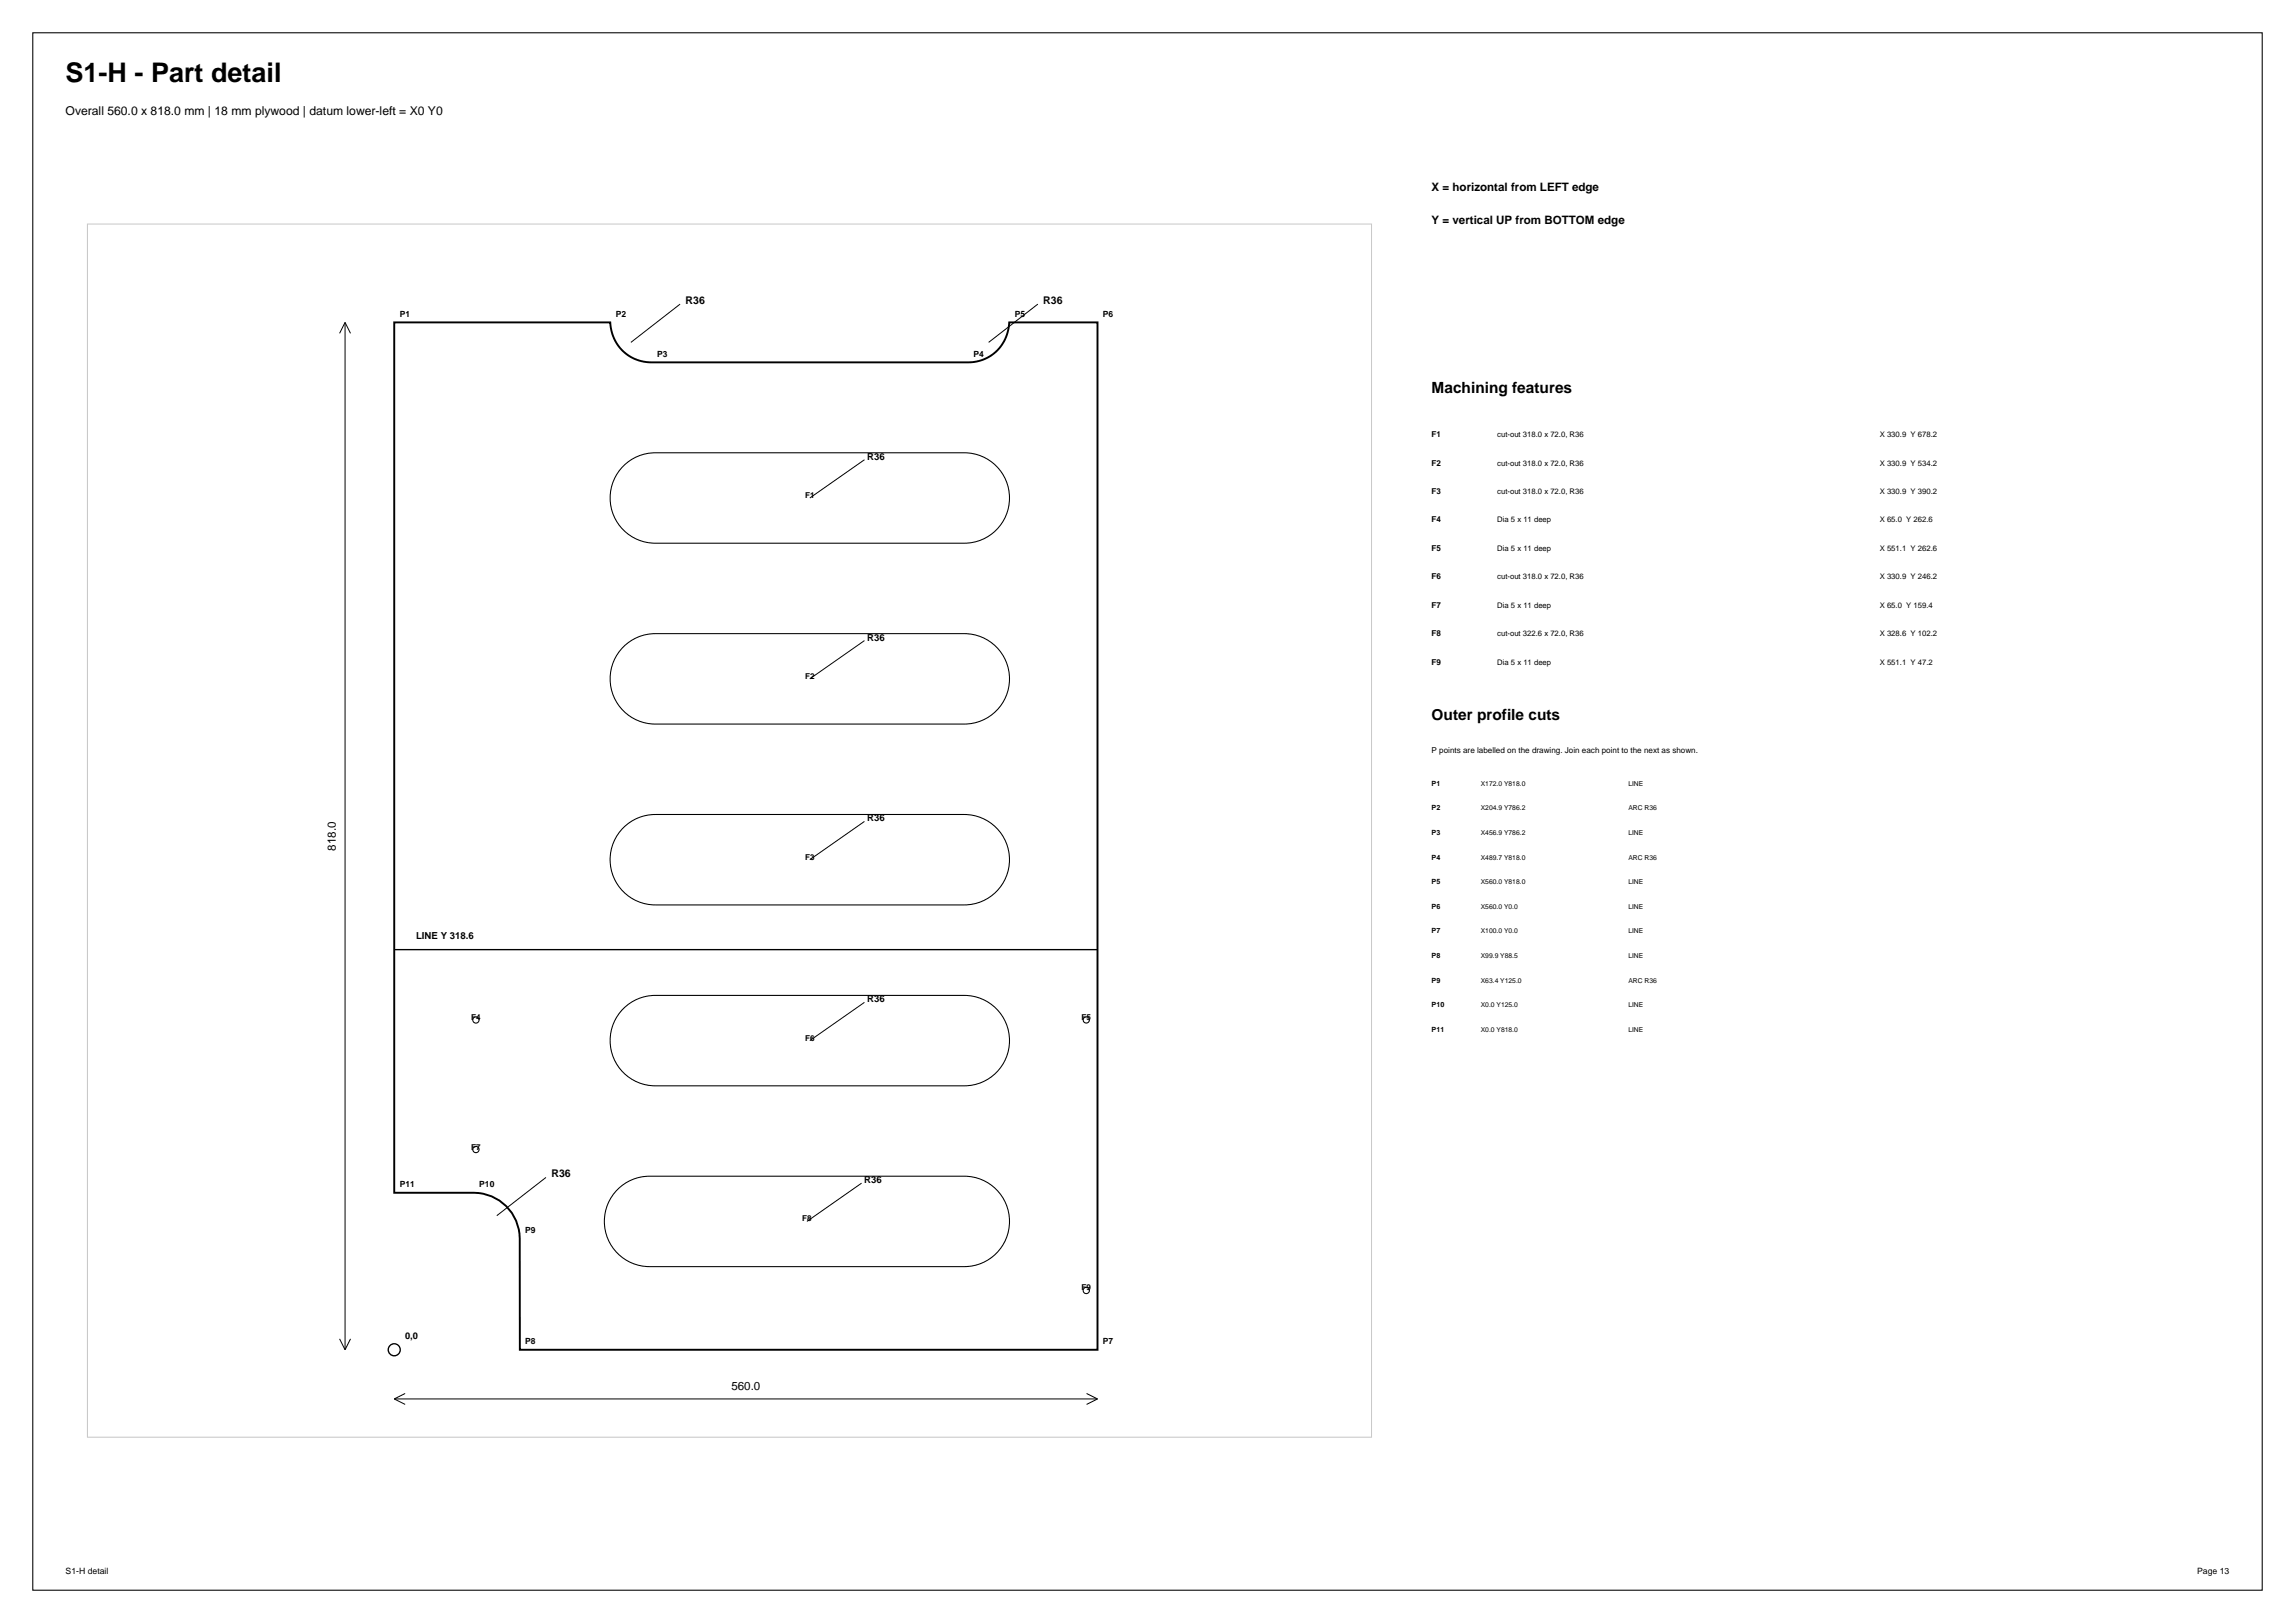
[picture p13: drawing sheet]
<svg xmlns="http://www.w3.org/2000/svg" width="420mm" height="297mm" viewBox="0 0 420 297" stroke-linecap="round" stroke-linejoin="round" font-family="sans-serif">
<defs><g id="words">
<text font-size="4.9" x="12" y="15">S1-H - Part detail</text>
<g font-size="2.8">
<text x="262" y="72">Machining features</text>
<text x="262" y="131.8">Outer profile cuts</text>
</g>
<text font-size="2.2" x="12" y="21">Overall 560.0 x 818.0 mm | 18 mm plywood | datum lower-left = X0 Y0</text>
<g font-size="2.1">
<text x="262" y="35">X = horizontal from LEFT edge</text>
<text x="262" y="41">Y = vertical UP from BOTTOM edge</text>
<text x="61.4" y="155.6" transform="rotate(-90 61.4 155.6)">818.0</text>
<text x="133.9" y="254.4">560.0</text>
</g>
<g font-size="1.9">
<text x="125.5" y="55.7">R36</text>
<text x="190.9" y="55.7">R36</text>
<text x="100.9" y="215.5">R36</text>
</g>
<g font-size="1.8">
<text x="158.7" y="84.1">R36</text>
<text x="158.7" y="117.2">R36</text>
<text x="158.7" y="150.3">R36</text>
<text x="76.1" y="171.8">LINE Y 318.6</text>
<text x="158.7" y="183.4">R36</text>
<text x="158.2" y="216.5">R36</text>
</g>
<text font-size="1.7" x="74.1" y="245">0,0</text>
<g font-size="1.6">
<text x="73.1" y="58">P1</text>
<text x="112.7" y="58">P2</text>
<text x="185.7" y="58">P5</text>
<text x="201.9" y="58">P6</text>
<text x="120.2" y="65.3">P3</text>
<text x="178.2" y="65.3">P4</text>
<text x="73.1" y="217.3">P11</text>
<text x="87.7" y="217.3">P10</text>
<text x="96.1" y="225.7">P9</text>
<text x="201.9" y="246">P7</text>
<text x="96.1" y="246">P8</text>
<text x="12" y="288">S1-H detail</text>
<text x="402.1" y="288">Page 13</text>
</g>
<g font-size="1.5">
<text x="262" y="80">F1</text>
<text x="262" y="85.2">F2</text>
<text x="147.3" y="91.1">F1</text>
<text x="262" y="90.4">F3</text>
<text x="262" y="95.6">F4</text>
<text x="262" y="100.8">F5</text>
<text x="262" y="106">F6</text>
<text x="262" y="111.2">F7</text>
<text x="262" y="116.4">F8</text>
<text x="147.3" y="124.2">F2</text>
<text x="262" y="121.6">F9</text>
<text x="262" y="137.8">P points are labelled on the drawing. Join each point to the next as shown.</text>
<text x="147.3" y="157.3">F3</text>
<text x="86.2" y="186.6">F4</text>
<text x="147.3" y="190.4">F6</text>
<text x="197.9" y="186.6">F5</text>
<text x="86.2" y="210.4">F7</text>
<text x="146.8" y="223.5">F8</text>
<text x="197.9" y="236.2">F9</text>
</g>
<g font-size="1.4">
<text x="274" y="80">cut-out 318.0 x 72.0, R36</text>
<text x="344" y="80">X 330.9 Y 678.2</text>
<text x="274" y="85.2">cut-out 318.0 x 72.0, R36</text>
<text x="344" y="85.2">X 330.9 Y 534.2</text>
<text x="274" y="90.4">cut-out 318.0 x 72.0, R36</text>
<text x="274" y="95.6">Dia 5 x 11 deep</text>
<text x="344" y="90.4">X 330.9 Y 390.2</text>
<text x="344" y="95.6">X 65.0 Y 262.6</text>
<text x="274" y="100.8">Dia 5 x 11 deep</text>
<text x="344" y="100.8">X 551.1 Y 262.6</text>
<text x="274" y="106">cut-out 318.0 x 72.0, R36</text>
<text x="344" y="106">X 330.9 Y 246.2</text>
<text x="274" y="111.2">Dia 5 x 11 deep</text>
<text x="344" y="111.2">X 65.0 Y 159.4</text>
<text x="274" y="116.4">cut-out 322.6 x 72.0, R36</text>
<text x="344" y="116.4">X 328.6 Y 102.2</text>
<text x="274" y="121.6">Dia 5 x 11 deep</text>
<text x="344" y="121.6">X 551.1 Y 47.2</text>
</g>
<g font-size="1.3">
<text x="262" y="143.8">P1</text>
<text x="262" y="148.3">P2</text>
<text x="262" y="152.8">P3</text>
<text x="262" y="157.3">P4</text>
<text x="262" y="161.8">P5</text>
<text x="262" y="166.3">P6</text>
<text x="262" y="170.8">P7</text>
<text x="262" y="175.3">P8</text>
<text x="262" y="179.8">P9</text>
<text x="262" y="184.3">P10</text>
<text x="262" y="188.8">P11</text>
</g>
<g font-size="1.2">
<text x="271" y="143.8">X172.0 Y818.0</text>
<text x="298" y="143.8">LINE</text>
<text x="271" y="148.3">X204.9 Y786.2</text>
<text x="298" y="148.3">ARC R36</text>
<text x="271" y="152.8">X456.9 Y786.2</text>
<text x="298" y="152.8">LINE</text>
<text x="271" y="157.3">X489.7 Y818.0</text>
<text x="271" y="161.8">X560.0 Y818.0</text>
<text x="298" y="157.3">ARC R36</text>
<text x="298" y="161.8">LINE</text>
<text x="271" y="166.3">X560.0 Y0.0</text>
<text x="298" y="166.3">LINE</text>
<text x="271" y="170.8">X100.0 Y0.0</text>
<text x="298" y="170.8">LINE</text>
<text x="271" y="175.3">X99.9 Y88.5</text>
<text x="271" y="179.8">X63.4 Y125.0</text>
<text x="298" y="175.3">LINE</text>
<text x="298" y="179.8">ARC R36</text>
<text x="271" y="184.3">X0.0 Y125.0</text>
<text x="298" y="184.3">LINE</text>
<text x="271" y="188.8">X0.0 Y818.0</text>
<text x="298" y="188.8">LINE</text>
</g>
</g></defs>
<g fill="none" stroke="#000" stroke-width=".19">
<path d="M6 6h408v285h-408zM114.1 85.3a8.2 8.2 0 0 1 5.8-2.4h56.6a8.3 8.3 0 0 1 8.2 8.2 8.3 8.3 0 0 1-8.2 8.3h-56.6a8.3 8.3 0 0 1-7.6-5.1 8.3 8.3 0 0 1 1.8-9zM114.1 118.4a8.2 8.2 0 0 1 5.8-2.4h56.6a8.3 8.3 0 0 1 8.2 8.2 8.3 8.3 0 0 1-8.2 8.3h-56.6a8.3 8.3 0 0 1-7.6-5.1 8.3 8.3 0 0 1 1.8-9zM114.1 151.5a8.2 8.2 0 0 1 5.8-2.5h56.6a8.3 8.3 0 0 1 8.2 8.3 8.3 8.3 0 0 1-8.2 8.3h-56.6a8.3 8.3 0 0 1-7.6-5.1 8.3 8.3 0 0 1 1.8-9zM114.1 184.6a8.2 8.2 0 0 1 5.8-2.4h56.6a8.3 8.3 0 0 1 8.2 8.2 8.3 8.3 0 0 1-8.2 8.3h-56.6a8.3 8.3 0 0 1-7.6-5.1 8.3 8.3 0 0 1 1.8-9zM113 217.7a8.2 8.2 0 0 1 5.9-2.5h57.6a8.3 8.3 0 0 1 8.2 8.3 8.3 8.3 0 0 1-8.2 8.3h-57.6a8.3 8.3 0 0 1-7.7-5.1 8.3 8.3 0 0 1 1.8-9z"/>
<circle cx="87.1" cy="186.6" r=".57"/>
<circle cx="198.8" cy="186.6" r=".57"/>
<circle cx="87.1" cy="210.4" r=".57"/>
<circle cx="198.8" cy="236.2" r=".57"/>
</g>
<path d="M16 41h235v222h-235z" fill="none" stroke="#c7c7c7" stroke-width=".18"/>
<path d="M72.1 59h39.6a7.5 7.5 0 0 0 7.5 7.3h58.3l1.5-.2 1.3-.5 1.2-.7 1.2-1a7.8 7.8 0 0 0 2-4.9h16.2v188h-105.8v-20.3a8.4 8.4 0 0 0-8.4-8.4h-14.6z" fill="none" stroke="#000" stroke-width=".35"/>
<g fill="none" stroke="#000" stroke-width=".18">
<path d="M63.1 59v188M63.1 59l-1 2M63.1 59l1 2M124.5 55.7l-9 7M189.9 55.7l-9 7M158.2 84.1l-10 7M158.2 117.2l-10 7M158.2 150.3l-10 7M158.2 183.4l-10 7M99.9 215.5l-9 7M157.7 216.5l-10 7M62.1 245l1 2"/>
<path d="M64.1 245l-1 2M72.1 256h128.8M72.1 256l2 1M74.1 255l-2 1M198.9 255l2 1M200.9 256l-2 1"/>
</g>
<g fill="none" stroke="#000" stroke-width=".25">
<path d="M72.2 173.8h128.6"/>
<circle cx="72.1" cy="247" r="1.1"/>
</g>
<use href="#words"/>
</svg>
